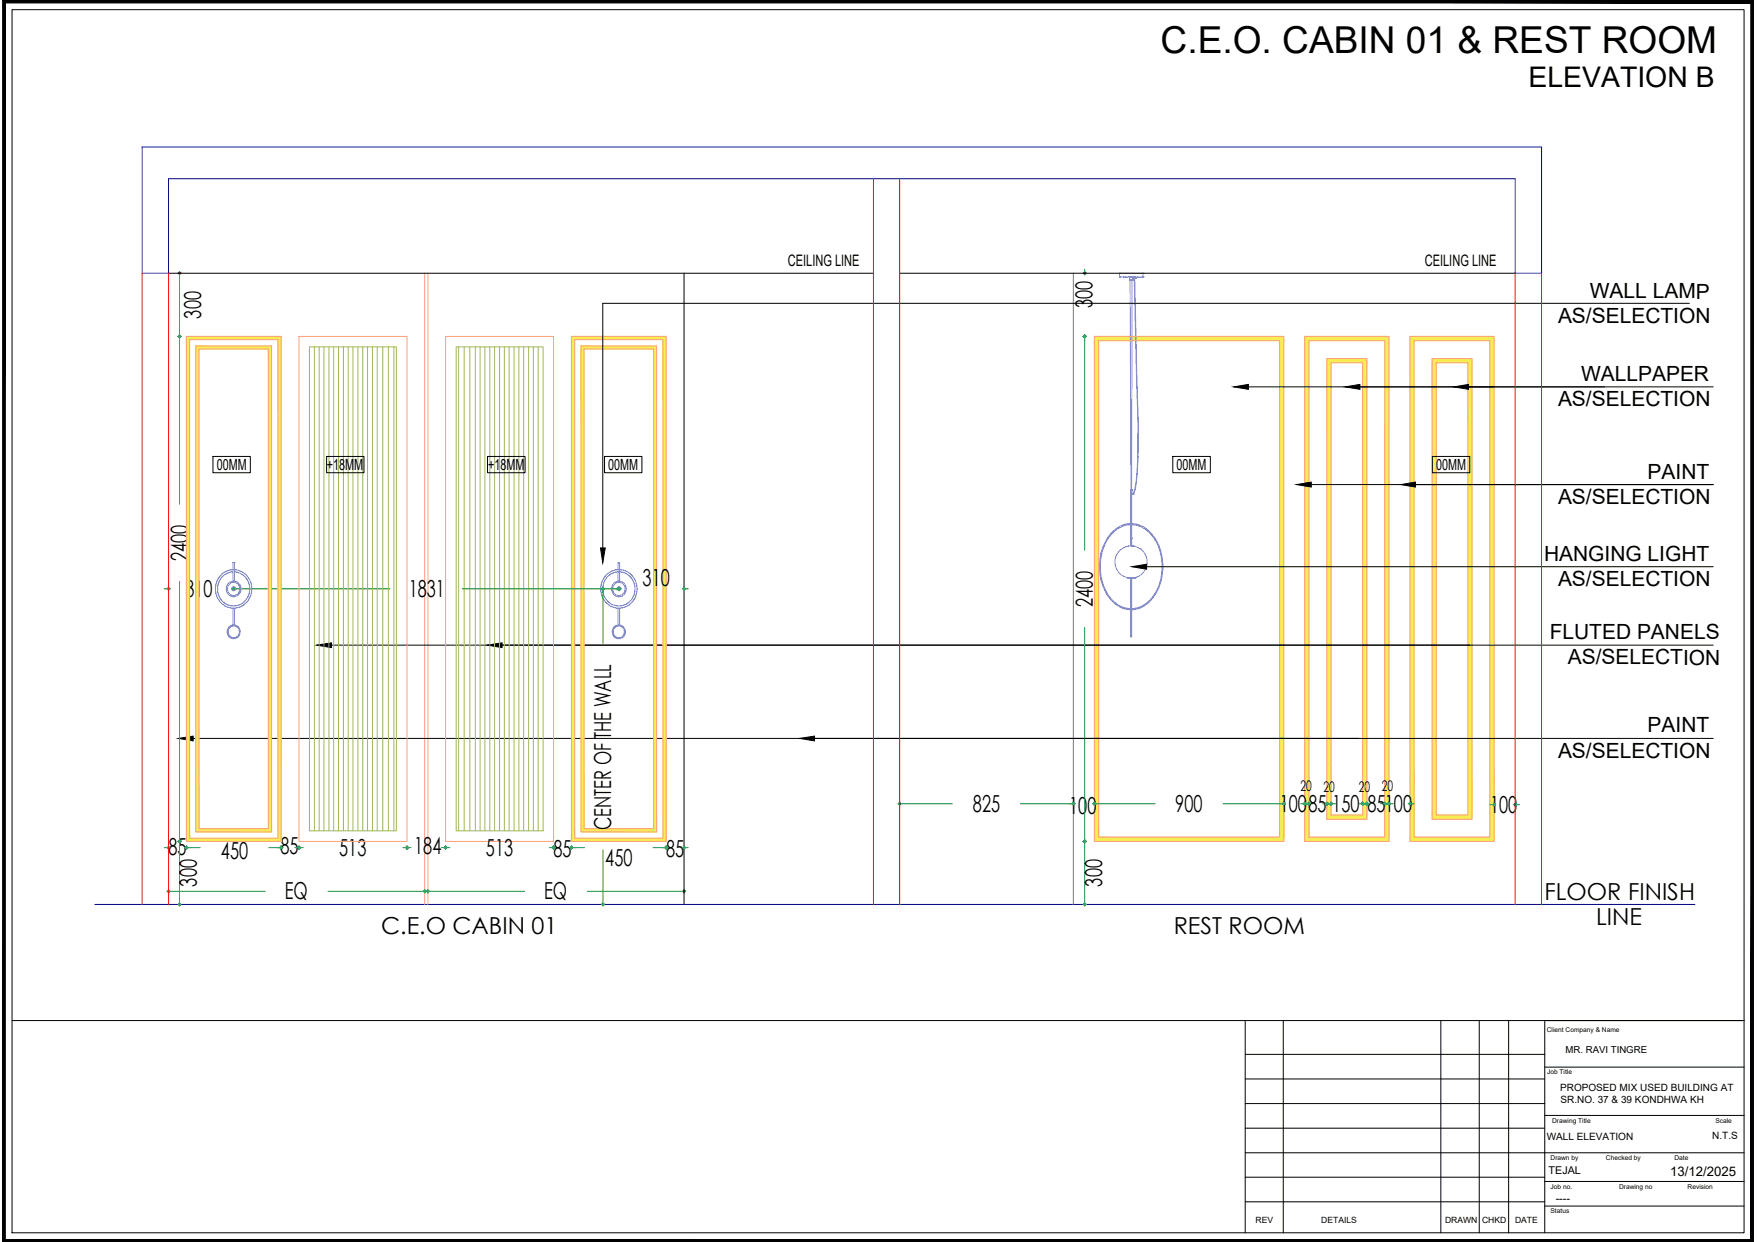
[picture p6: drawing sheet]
<svg xmlns="http://www.w3.org/2000/svg" width="420mm" height="297mm" viewBox="0 0 420 297" stroke-linecap="round" stroke-linejoin="round" font-family="sans-serif">
<defs><g id="words">
<text font-size="8.9" x="277.5" y="12.7">C.E.O. CABIN 01 &amp; REST ROOM</text>
<text font-size="6.8" x="365.5" y="20.8">ELEVATION B</text>
<g font-size="5.6">
<text x="48.1" y="76.2" transform="rotate(-90 48.1 76.2)">300</text>
<text x="261.3" y="73.7" transform="rotate(-90 261.3 73.7)">300</text>
<text x="44.9" y="134.2" transform="rotate(-90 44.9 134.2)">2400</text>
<text x="44.3" y="142.8">310</text>
<text x="97.7" y="142.8">1831</text>
<text x="153.7" y="140.2">310</text>
<text x="261.4" y="145.2" transform="rotate(-90 261.4 145.2)">2400</text>
<text x="232.7" y="194.2">825</text>
<text x="255.7" y="194.6">100</text>
<text x="281.1" y="194.2">900</text>
<text x="306" y="194.1">100</text>
<text x="312.9" y="194.3">85</text>
<text x="318.6" y="194.3">150</text>
<text x="327" y="194.3">85</text>
<text x="331.2" y="194.1">100</text>
<text x="356.3" y="194.4">100</text>
<text x="146.2" y="198.5" transform="rotate(-90 146.2 198.5)">CENTER OF THE WALL</text>
<text x="40.3" y="204.5">85</text>
<text x="52.8" y="205.5">450</text>
<text x="67.1" y="204.2">85</text>
<text x="81.1" y="204.7">513</text>
<text x="99.1" y="204.3">184</text>
<text x="116.2" y="204.7">513</text>
<text x="132.4" y="204.9">85</text>
<text x="144.7" y="207">450</text>
<text x="159.3" y="205">85</text>
<text x="47.1" y="212" transform="rotate(-90 47.1 212)">300</text>
<text x="68.1" y="215">EQ</text>
<text x="130.1" y="215">EQ</text>
<text x="263.6" y="212" transform="rotate(-90 263.6 212)">300</text>
<text x="369.3" y="215.3">FLOOR FINISH</text>
<text x="381.7" y="221.3">LINE</text>
<text x="91.1" y="223.5">C.E.O CABIN 01</text>
<text x="280.7" y="223.5">REST ROOM</text>
</g>
<g font-size="5">
<text x="380.2" y="71.3">WALL LAMP</text>
<text x="372.6" y="77.3">AS/SELECTION</text>
<text x="378.1" y="91">WALLPAPER</text>
<text x="372.6" y="97.1">AS/SELECTION</text>
<text x="394" y="114.5">PAINT</text>
<text x="372.6" y="120.4">AS/SELECTION</text>
<text x="369.2" y="134.1">HANGING LIGHT</text>
<text x="372.6" y="140.1">AS/SELECTION</text>
<text x="370.6" y="152.8">FLUTED PANELS</text>
<text x="374.9" y="158.9">AS/SELECTION</text>
<text x="394" y="175.2">PAINT</text>
<text x="372.6" y="181.2">AS/SELECTION</text>
</g>
<g font-size="3.8">
<text x="188.4" y="63.7">CEILING LINE</text>
<text x="340.7" y="63.7">CEILING LINE</text>
</g>
<g font-size="3.7">
<text x="51.8" y="112.4">00MM</text>
<text x="78.1" y="112.4">+18MM</text>
<text x="116.8" y="112.4">+18MM</text>
<text x="145.5" y="112.4">00MM</text>
<text x="281.3" y="112.4">00MM</text>
<text x="343.5" y="112.4">00MM</text>
</g>
<g font-size="3.5">
<text x="311" y="189.1">20</text>
<text x="316.5" y="189.3">20</text>
<text x="325" y="189.3">20</text>
<text x="330.4" y="189.1">20</text>
</g>
<text font-size="3.2" x="399.4" y="281.3">13/12/2025</text>
<g font-size="2.6">
<text x="370.3" y="280.9">TEJAL</text>
<text x="372" y="287.4">----</text>
</g>
<g font-size="2.4">
<text x="373.1" y="261">PROPOSED MIX USED BUILDING AT</text>
<text x="373.2" y="263.8">SR.NO. 37 &amp; 39 KONDHWA KH</text>
<text x="369.9" y="272.6">WALL ELEVATION</text>
<text x="409.4" y="272.3">N.T.S</text>
</g>
<text font-size="2.3" x="374.4" y="251.9">MR. RAVI TINGRE</text>
<g font-size="2.1">
<text x="300.2" y="292.6">REV</text>
<text x="315.9" y="292.6">DETAILS</text>
<text x="345.6" y="292.6">DRAWN</text>
<text x="354.4" y="292.6">CHKD</text>
<text x="362.3" y="292.6">DATE</text>
</g>
<g font-size="1.6">
<text x="369.9" y="246.8">Client Company &amp; Name</text>
<text x="370" y="256.8">Job Title</text>
<text x="371.2" y="268.6">Drawing Title</text>
<text x="410.2" y="268.5">Scale</text>
<text x="370.8" y="277.3">Drawn by</text>
<text x="384" y="277.3">Checked by</text>
<text x="400.4" y="277.3">Date</text>
<text x="370.8" y="284.3">Job no.</text>
<text x="387.2" y="284.3">Drawing no</text>
<text x="403.6" y="284.3">Revision</text>
<text x="370.8" y="290.1">Status</text>
</g>
</g></defs>
<!-- layer: 0 -->
<g fill="none" stroke="#6ea5dd" stroke-width=".24">
<path d="M267.7 65.4h.1M267.7 66.2h.1M267.7 66.2h5.6M267.8 65.4h.1M267.8 65.3v.1M268.7 66.4h.1M268.7 66.4h.5M268.7 66.2v.2M269.2 66.4h.1M269.2 66.2v.2M270 66.2h.1M270 66.2l.1 .8"/>
<path d="M270.1 67h.1M270.1 67h.8M270.3 67h.1M270.3 66.2h.1M270.3 67l.1 50.1M270.7 66.2h.1M270.7 67h.1M270.7 67l-.1 51M270.8 67h.1M270.9 67h.1M270.9 66.2h.1M270.9 66.2v.8"/>
<path d="M271 66.2h.1M271 66.6h.1M271 66.5h.1M271 66.2v.4M271 66.6h.5M271.1 66.6h.1M271.2 66.5h.1M271.2 66.6h.1M271.2 66.6l.9 34.2a71.4 71.4 0 0 1-.7 15.7l-.5 1.6M271.3 66.2h.1M271.4 66.5h.1M271.4 66.6h.1"/>
<path d="M271.4 66.6l.8 34.2a81 81 0 0 1-.6 15.8l-.6 1.6M271.5 66.6h.1M271.6 66.5h.1M271.6 66.5l-.1 .1M271.6 66.2v.3M272.1 66.4h.1M272.1 66.4h.5M272.1 66.2v.2M272.6 66.4h.1M272.6 66.2v.2M273.2 65.4h.1M273.2 65.3v.1"/>
<path d="M273.3 66.2h.1M273.3 65.4h.1M273.3 65.4v.8M273.3 65.4l-5.6-.1v.9M270.3 117.1h.1M270.3 117.2h.1M270.3 117.1v8.1M270.3 117.1h.3M270.4 117.1h.1M270.4 117.2h.1M270.4 117.5h.1M270.5 117.5h.1"/>
<path d="M270.6 118.1h.1M270.6 118h.1M270.6 117.5h.1M270.6 117.1v.4M270.6 117.1h.1M270.6 117.2h.1M270.6 118.1v7.1M270.6 118l.3 .1M270.6 118.1l.4 .1M270.8 118.1h.1M270.9 118.1h.1M271 118.2h.1"/>
<path d="M271 118.1h.1M55.7 139l.1-4.5 .2 .1v4.4M55.7 136.3h-.8l-1.2 .5-.6 .5-.9 1-.5 1.2-.2 .9 .3 2.1a4.2 4.2 0 0 0 1.5 2l.3 .2a4 4 0 0 0 3.8 .4l.6-.2a4.8 4.8 0 0 0 2.2-3.5v-1.1a4.6 4.6 0 0 0-1.9-3.2l-.9-.6-1.4-.2M55.7 136.8a3.9 3.9 0 0 0-3.5 2.8 4.4 4.4 0 0 0 .6 3.8l.2 .1a3.6 3.6 0 0 0 3.6 1.4 4.1 4.1 0 0 0 2.7-5.9l-.5-.8-.7-.7-1.2-.6-.9-.1M55.7 139a1.84 1.84 0 0 0-1.6 2.4 1.84 1.84 0 0 0 2.7 1 1.84 1.84 0 0 0 .3-2.9l-.3-.3-.8-.2M55.7 139h.3M56 134.6h.1M147.8 134.6h.1M147.8 134.6v4.4M147.8 139a1.83 1.83 0 0 0-1.4 2.6 1.83 1.83 0 0 0 2.9 .6 1.91 1.91 0 0 0-1.1-3.2M147.8 136.3a4.6 4.6 0 0 0-4.2 4.4 4.6 4.6 0 0 0 3.9 4.7h1a4.6 4.6 0 0 0 3.9-4.7 4.6 4.6 0 0 0-4.2-4.4M147.8 136.8a4 4 0 0 0-3.5 2.8 4.1 4.1 0 0 0 .2 2.9 3.8 3.8 0 0 0 3.3 2.4 3.8 3.8 0 0 0 3.6-2.1l.1-.3a4.1 4.1 0 0 0 .2-2.9 4 4 0 0 0-3.5-2.8"/>
<path d="M147.8 139h.4M147.9 134.6h.2M148.1 134.6h.1M148.2 134.6v4.4M269.7 138.2h.1M269.7 138.2l.6 .1M269.8 130.6h.1M269.8 130.6a3.9 3.9 0 0 0-3.2 3.7 3.9 3.9 0 0 0 3.1 3.9M270.3 125.2h.1M270.3 138.2h.1M270.3 130.5h.1M270.3 138.3h.1"/>
<path d="M270.3 125.5v5M270.3 138.3v7.3M270.3 128.8h.2M270.3 125.2a7.5 7.5 0 0 0-6.4 5.3 12.3 12.3 0 0 0 2.9 14.1 5.7 5.7 0 0 0 3.7 1.2M270.3 125.5a7.6 7.6 0 0 0-6.5 5.8 12.3 12.3 0 0 0 2.7 12.7 5.8 5.8 0 0 0 4 1.6M270.3 130.5h.2M270.3 138.3h.2M270.3 125.2h.2M270.3 125.5h.2M270.3 130.5l-.5 .1M270.4 128.8h.1M270.4 138.3h.1"/>
<path d="M270.5 125.2h.1M270.5 125.5h.1M270.5 130.5h.1M270.5 138.3h.1M270.5 128.8h.1M270.6 128.8h.1M270.6 130.5l.4 .1M270.6 138.3h.1M270.6 125.2h.1M270.6 125.5h.1M270.6 138.2h.1M270.6 130.6h.1"/>
<path d="M270.6 125.5v5.1M270.6 138.3v7.3M270.6 125.2a7.2 7.2 0 0 1 6 4.2 12.7 12.7 0 0 1-2 14.8l-.9 .7a5.6 5.6 0 0 1-3.1 .9M270.6 125.5a7.8 7.8 0 0 1 6.8 6.3 11.6 11.6 0 0 1-3.8 12.8l-1.3 .7-1.7 .3M271 130.6h.1M271 130.6l1.6 .6M271.4 138.2h.1M271.4 138.2h-1.7M271.4 138.2l-.8 .1M272.6 131.2h.1M272.6 131.2a3.9 3.9 0 0 1 1.7 3.9 3.9 3.9 0 0 1-2.9 3.1M55.7 149.5h.3"/>
<path d="M55.7 145.4v4.1M55.7 149.5a1.66 1.66 0 0 0-1.2 2.5 1.66 1.66 0 0 0 2.8 0 1.66 1.66 0 0 0-1.3-2.5M56 145.4v4.1M147.8 145.4v4.1M147.8 149.5a1.64 1.64 0 0 0-1.4 2.1 1.64 1.64 0 0 0 2.4 .9 1.64 1.64 0 0 0 .3-2.6l-.9-.4M147.8 149.5h.4M148.2 145.4v4.1M270.3 145.6h.1M270.3 145.8v6.6M270.5 145.6h.1M270.5 145.8h.1M270.6 145.8h.1"/>
<path d="M270.6 145.6h.1M270.6 145.8v6.6"/>
<circle cx="55.8" cy="140.9" r="1.54"/>
<circle cx="55.9" cy="140.8" r=".49"/>
<circle cx="55.9" cy="151.1" r="1.38"/>
<circle cx="148" cy="151.1" r="1.38"/>
<circle cx="148" cy="140.8" r="1.55"/>
<circle cx="148" cy="140.8" r=".49"/>
</g>
<!-- layer: Y01 Hatching 01 -->
<g fill="#f4ee51" stroke="#f4ee51" stroke-width=".24">
<path d="M271.7 80.5l35.3 1v-1zM271.7 80.5l35.3 1h-35.3z"/>
<path d="M271.6 80.5l.1 1zM271.6 80.5l.1 1z"/>
<path d="M270.7 80.5l.9 1v-1zM270.7 80.5l.9 1h-.9z"/>
<path d="M270.3 80.5l.4 1v-1zM270.3 80.5l.4 1h-.4z"/>
<path d="M261.7 80.5l8.6 1v-1zM261.7 80.5l8.6 1h-8.6z"/>
<path d="M306 81.5l1 118.7v-118.7zM306 81.5l1 118.7h-1z"/>
<path d="M261.7 81.5l1 118.7v-118.7zM261.7 81.5l1 118.7h-1z"/>
<path d="M261.7 200.2l45.3 1v-1zM261.7 200.2l45.3 1h-45.3z"/>
<path d="M312 80.5l20.1 1v-1zM312 80.5l20.1 1h-20.1z"/>
<path d="M331.1 81.5l1 118.7v-118.7zM331.1 81.5l1 118.7h-1z"/>
<path d="M312 81.5l1 118.7v-118.7zM312 81.5l1 118.7h-1z"/>
<path d="M312 200.2l20.1 1v-1zM312 200.2l20.1 1h-20.1z"/>
<path d="M317.3 85.8l9.6 1v-1zM317.3 85.8l9.6 1h-9.6z"/>
<path d="M325.8 86.8l1.1 108.1v-108.1zM325.8 86.8l1.1 108.1h-1.1z"/>
<path d="M317.3 86.8l1 108.1v-108.1zM317.3 86.8l1 108.1h-1z"/>
<path d="M317.3 194.9l9.6 1v-1zM317.3 194.9l9.6 1h-9.6z"/>
<path d="M337.2 80.5l20.1 1v-1zM337.2 80.5l20.1 1h-20.1z"/>
<path d="M356.3 81.5l1 118.7v-118.7zM356.3 81.5l1 118.7h-1z"/>
<path d="M337.2 81.5l1 118.7v-118.7zM337.2 81.5l1 118.7h-1z"/>
<path d="M337.2 200.2l20.1 1v-1zM337.2 200.2l20.1 1h-20.1z"/>
<path d="M342.5 85.8l9.5 1v-1zM342.5 85.8l9.5 1h-9.5z"/>
<path d="M351 86.8l1 108.1v-108.1zM351 86.8l1 108.1h-1z"/>
<path d="M342.5 86.8l1 108.1v-108.1zM342.5 86.8l1 108.1h-1z"/>
<path d="M342.5 194.9l9.5 1v-1zM342.5 194.9l9.5 1h-9.5z"/>
<path d="M136.7 80.5l22.6 .7v-.7zM136.7 80.5l22.6 .7h-22.6z"/>
<path d="M158.5 81.2l.8 119.3v-119.3zM158.5 81.2l.8 119.3h-.8z"/>
<path d="M136.7 81.2l.7 119.3v-119.3zM136.7 81.2l.7 119.3h-.7z"/>
<path d="M136.7 200.5l22.6 .7v-.7zM136.7 200.5l22.6 .7h-22.6z"/>
<path d="M138.9 82.7l18.1 .8v-.8zM138.9 82.7l18.1 .8h-18.1z"/>
<path d="M156.3 83.5l.7 114.7v-114.7zM156.3 83.5l.7 114.7h-.7z"/>
<path d="M138.9 83.5l.8 114.7v-114.7zM138.9 83.5l.8 114.7h-.8z"/>
<path d="M138.9 198.2l18.1 .8v-.8zM138.9 198.2l18.1 .8h-18.1z"/>
<path d="M44.6 80.5l22.6 .7v-.7zM44.6 80.5l22.6 .7h-22.6z"/>
<path d="M66.5 81.2l.7 119.3v-119.3zM66.5 81.2l.7 119.3h-.7z"/>
<path d="M44.6 81.2l.7 119.3v-119.3zM44.6 81.2l.7 119.3h-.7z"/>
<path d="M44.6 200.5l22.6 .7v-.7zM44.6 200.5l22.6 .7h-22.6z"/>
<path d="M46.8 82.7l18.1 .8v-.8zM46.8 82.7l18.1 .8h-18.1z"/>
<path d="M64.2 83.5l.7 114.7v-114.7zM64.2 83.5l.7 114.7h-.7z"/>
<path d="M46.8 83.5l.8 114.7v-114.7zM46.8 83.5l.8 114.7h-.8z"/>
<path d="M46.8 198.2l18.1 .8v-.8zM46.8 198.2l18.1 .8h-18.1z"/>
</g>
<!-- layer: B02 Beams and Slabs -->
<path d="M34 35.2h334.6v30.1h-6.3v-22.6h-322v22.6h-6.3zM22.7 216.3h382.6" fill="none" stroke="#00f" stroke-width=".24"/>
<!-- layer: 0 -->
<g fill="none" stroke="#ff9f7f" stroke-width=".24">
<path d="M101.6 65.3v151M102.3 65.3v151M44.6 80.5h22.6v120.7h-22.6zM45.3 81.2h21.2v119.3h-21.2zM46.8 82.7h18.1v116.3h-18.1zM47.6 83.5h16.6v114.7h-16.6zM71.5 80.5h25.8v120.7h-25.8zM106.6 80.5h25.8v120.7h-25.8zM136.7 80.5h22.6v120.7h-22.6zM137.4 81.2h21.1v119.3h-21.1zM138.9 82.7h18.1v116.3h-18.1zM139.7 83.5h16.6v114.7h-16.6z"/>
<path d="M261.7 80.5h45.3v120.7h-45.3zM262.7 81.5h43.3v118.7h-43.3zM312 80.5h20.1v120.7h-20.1zM313 81.5h18.1v118.7h-18.1zM317.3 85.8h9.6v110.1h-9.6zM318.3 86.8h7.5v108.1h-7.5zM337.2 80.5h20.1v120.7h-20.1zM338.2 81.5h18.1v118.7h-18.1zM342.5 85.8h9.5v110.1h-9.5zM343.5 86.8h7.5v108.1h-7.5z"/>
</g>
<path d="M256.7 65.3v151" fill="none" stroke="#767676" stroke-width=".24"/>
<!-- layer: U02 Notes-General Scale 1 -->
<path d="M295 92.5l3.5-.6v1.2zM321.7 92.5l3.5-.6v1.2zM347.7 92.5l3.5-.6v1.2zM310 115.9l3.6-.6v1.2zM335 115.9l3.5-.6v1.2zM143.6 131h1.1l-.6 3.6zM270.7 135.5l3.5-.6v1.2zM75.7 154.3l3.5-.6v1.2zM116.5 154.3l3.6-.6v1.2zM42.7 176.6l3.5-.5v1.1zM191.2 176.6l3.6-.5v1.1z" fill="#000" stroke="#000" stroke-width=".24"/>
<path d="M404 72.5h-259.9v58.5M298.5 92.5h111.2M50.9 109.2h9v3.9h-9zM78.1 109.2h8.9v3.9h-8.9zM116.6 109.2h9v3.9h-9zM144.6 109.2h8.9v3.9h-8.9zM280.5 109.2h8.9v3.9h-8.9zM313.6 115.9h96.1M342.5 109.2h9v3.9h-9zM274.2 135.5h135.5M79.2 154.3h330.5M46.2 176.6h363.5" fill="none" stroke="#000" stroke-width=".24"/>
<!-- layer: T01 Dimenstions Scale 01 -->
<g fill="none" stroke="#009525" stroke-width=".24">
<path d="M42.5 65.3h.4v.5M42.9 64.9v.4h.4M42.9 65.9v14.1M259 65.3h.4v.5M259.4 64.9v.4h.4M259.4 64.4v.5M42.9 80v.9v-.4h-.4h.8h-.4zM42.9 81v39.6M259 80.5h.4v.4M259.4 80v.5h.4M259.4 81v50.6M42.9 139.1v62.6v-.5h-.4h.8h-.4v-.4"/>
<path d="M39.3 140.8h.5M40.3 140.4v.4h-.4M40.7 140.8h-.4v.5M55.9 140.4v.4h-.4M56.3 140.8h-.4v.5M56.4 140.8h36.9M110.6 140.8h36.9M143.8 140.8h.4v.5M144.2 140.4v.4M144.2 141.3v12.6M148 140.4v.4h-.4M148.4 140.8h-.4v.5"/>
<path d="M163.6 140.4v.4h-.4M164 140.8h-.4v.5M164.1 140.8h.5M259.4 150.1v51.6v-.5h-.4h.8h-.4v-.4M215.1 191.8v.4h-.4M215.6 192.2h-.5v.4M215.6 192.2h12.2M244.1 192.2h12.1M256.7 191.8v.4h-.5M257.1 192.2h-.4v.4M261.7 191.8v.4h-.4M262.1 192.2h-.4v.4"/>
<path d="M262.2 192.2h14M307 191.8v.4h-14.5M307.4 192.2h-.4v.4M311 192.2h2.4h-.4v.4v-.8v.4h-.4M311.6 192.2h.4v-.4v.8v-.4h.5M313.5 192.2h.5M316.3 192.2h.5M317.7 192.2h-.4v.4v-.8v.4h-.4h1.8h-.4v.4v-.8v.4h-.4M318.8 192.2h.5M324.8 192.2h.5M326.3 192.2h-.5v.4v-.8v.4h-.4h1.9h-.4v.4v-.8v.4h-.5M327.4 192.2h.5"/>
<path d="M330.1 192.2h.5M331.6 192.2h-.5v.4v-.8v.4h-.4h1.9h-.5v.4v-.8v.4h-.4M332.7 192.2h.5M337.2 191.8v.4h-.4M337.6 192.2h-.4v.4M337.7 192.2h.5M356.3 192.4h.5M357.3 192v.4h-.4M357.7 192.4h-.4v.5M362.3 192v.4h-.4M362.8 192.4h-.5v.5M362.8 192.4h.5"/>
<path d="M39.3 202.7h.5M40.3 202.3v.4h-.4M40.3 212.8v.4h-.4M40.7 213.2h-.4v.4M40.7 202.7h-.4v.4M40.8 213.2h22.6M42.5 216.3h.4v.4M42.9 215.9v.4h.4M42.9 201.7v14.1M44.6 202.3v.4h-.4M45 202.7h-.4v.4M45.1 202.7h2.8"/>
<path d="M64.3 202.7h2.4M67.2 202.3v.4h-.4M67.6 202.7h-.4v.4M70.5 202.7h.5M71.1 202.7h.4v-.4v.8v-.4h.4zM72 202.7h.5M78.4 213.2h22.6M96.3 202.7h2M96.9 202.7h.4v-.4v.8v-.4h.4M101.6 212.8v.4h-.5M102.3 212.8v.4h-.7v.4M102.7 213.2h-.4v.4"/>
<path d="M102.8 213.2h22.6M105.5 202.7h.5M106.1 202.7h.5v-.4v.8v-.4h.4zM107.1 202.7h.5M131.4 202.7h.5M132 202.7h.4v-.4v.8v-.4h.4zM132.9 202.7h.5M136.7 202.3v.4h-.5M137.1 202.7h-.4v.4M137.2 202.7h2.6M140.5 213.2h22.6M143.8 216.3h.4v.4"/>
<path d="M144.2 215.9v.4h.4M144.2 203.3v12.5M156.2 202.7h2.6M159.3 202.3v.4h-.4M159.7 202.7h-.4v.4M163.6 212.8v.4h-.4M163.6 202.3v.4h-.4M164 202.7h-.4v.4M164 213.2h-.4v.4M164.1 202.7h.5M259 216.3h.4v.4M259.4 215.9v.4h.4"/>
<path d="M259.4 201.7v14.1"/>
<circle cx="42.9" cy="65.3" r=".28"/>
<circle cx="259.4" cy="65.3" r=".28"/>
<circle cx="42.9" cy="80.4" r=".28"/>
<circle cx="259.4" cy="80.4" r=".28"/>
<circle cx="40.3" cy="140.8" r=".28"/>
<circle cx="55.9" cy="140.8" r=".28"/>
<circle cx="144.2" cy="140.8" r=".28"/>
<circle cx="148" cy="140.8" r=".28"/>
<circle cx="163.6" cy="140.8" r=".28"/>
<circle cx="215.2" cy="192.2" r=".28"/>
<circle cx="256.7" cy="192.2" r=".28"/>
<circle cx="261.7" cy="192.2" r=".28"/>
<circle cx="307" cy="192.2" r=".28"/>
<circle cx="312" cy="192.2" r=".28"/>
<circle cx="313" cy="192.2" r=".28"/>
<circle cx="317.3" cy="192.2" r=".28"/>
<circle cx="318.3" cy="192.2" r=".28"/>
<circle cx="325.9" cy="192.2" r=".28"/>
<circle cx="326.9" cy="192.2" r=".28"/>
<circle cx="331.2" cy="192.2" r=".28"/>
<circle cx="332.2" cy="192.2" r=".28"/>
<circle cx="337.2" cy="192.2" r=".28"/>
<circle cx="357.3" cy="192.4" r=".28"/>
<circle cx="362.4" cy="192.4" r=".28"/>
<circle cx="40.3" cy="202.7" r=".28"/>
<circle cx="40.3" cy="213.2" r=".28"/>
<circle cx="42.9" cy="216.3" r=".28"/>
<circle cx="42.9" cy="201.2" r=".28"/>
<circle cx="44.6" cy="202.7" r=".28"/>
<circle cx="67.2" cy="202.7" r=".28"/>
<circle cx="71.5" cy="202.7" r=".28"/>
<circle cx="97.3" cy="202.7" r=".28"/>
<circle cx="101.6" cy="213.2" r=".28"/>
<circle cx="102.3" cy="213.2" r=".28"/>
<circle cx="106.6" cy="202.7" r=".28"/>
<circle cx="132.4" cy="202.7" r=".28"/>
<circle cx="136.7" cy="202.7" r=".28"/>
<circle cx="144.2" cy="216.3" r=".28"/>
<circle cx="159.3" cy="202.7" r=".28"/>
<circle cx="163.6" cy="213.2" r=".28"/>
<circle cx="163.6" cy="202.7" r=".28"/>
<circle cx="259.4" cy="216.3" r=".28"/>
<circle cx="259.4" cy="201.2" r=".28"/>
</g>
<!-- layer: 0 -->
<path d="M163.6 65.3v151" fill="none" stroke="#000" stroke-width=".24"/>
<g fill="none" stroke="#a1b85c" stroke-width=".24">
<path d="M74 83h20.8v115.7h-20.8zM75.2 83v115.7M76.3 83v115.7M77.5 83v115.7M78.7 83v115.7M79.8 83v115.7M80.9 83v115.7M82.1 83v115.7M83.3 83v115.7M84.4 83v115.7M85.6 83v115.7M86.7 83v115.7"/>
<path d="M87.9 83v115.7M89.1 83v115.7M90.2 83v115.7M91.5 83v115.7M92.9 83v115.7M94.2 83v115.7M109.1 83h20.8v115.7h-20.8zM109.7 83v115.7M111 83v115.7M112.4 83v115.7M113.7 83v115.7M114.8 83v115.7"/>
<path d="M116 83v115.7M117.1 83v115.7M118.3 83v115.7M119.5 83v115.7M120.6 83v115.7M121.8 83v115.7M122.9 83v115.7M124.1 83v115.7M125.2 83v115.7M126.4 83v115.7M127.6 83v115.7M128.7 83v115.7"/>
</g>
<!-- layer: C02 Walls 01 -->
<path d="M40.3 65.3h168.6M215.1 65.3h147.2" fill="none" stroke="#000" stroke-width=".24"/>
<path d="M208.9 42.7v173.6M215.1 42.7v173.6M34 65.3v151M40.3 65.3v151M362.3 65.3v151M368.6 65.3v151" fill="none" stroke="#f00" stroke-width=".24"/>
<!-- layer: S03 Title Block -->
<g fill="none" stroke="#000" stroke-width=".24">
<path d="M.7 .1h418.6v296.9h-418.6zM2.9 2.3h414.2v292.5h-414.2zM2.9 244.1h414.2M297.8 258h71.6M297.8 252.2h71.6M297.8 244.1v50.7M306.9 244.1v50.7M344.6 244.1v50.7M353.7 244.1v50.7M360.8 244.1v50.7M369.4 255.2h47.7M369.4 244.1v50.7"/>
<path d="M297.8 275.7h119.3M297.8 269.8h71.6M297.8 263.9h71.6M369.4 266.8h47.7M297.8 287.4h71.6M297.8 281.5h71.6M369.4 288.4h47.7M369.4 282.6h47.7"/>
</g>
<!-- layer: A01 Plot Boundary -->
<g fill="#000" stroke="#000" stroke-width=".24">
<path d="M.7 .1l.6 .6h417.4zM.7 .1h418.6l-.6 .6z"/>
<path d="M418.7 .7v295.7l.6-296.3zM419.3 .1v296.9l-.6-.6z"/>
<path d="M1.3 .7l-.6 296.3 .6-.6zM.7 .1l.6 .6-.6 296.3z"/>
<path d="M1.3 296.4l418 .6-.6-.6zM1.3 296.4l418 .6h-418.6z"/>
</g>
<use href="#words"/>
</svg>
